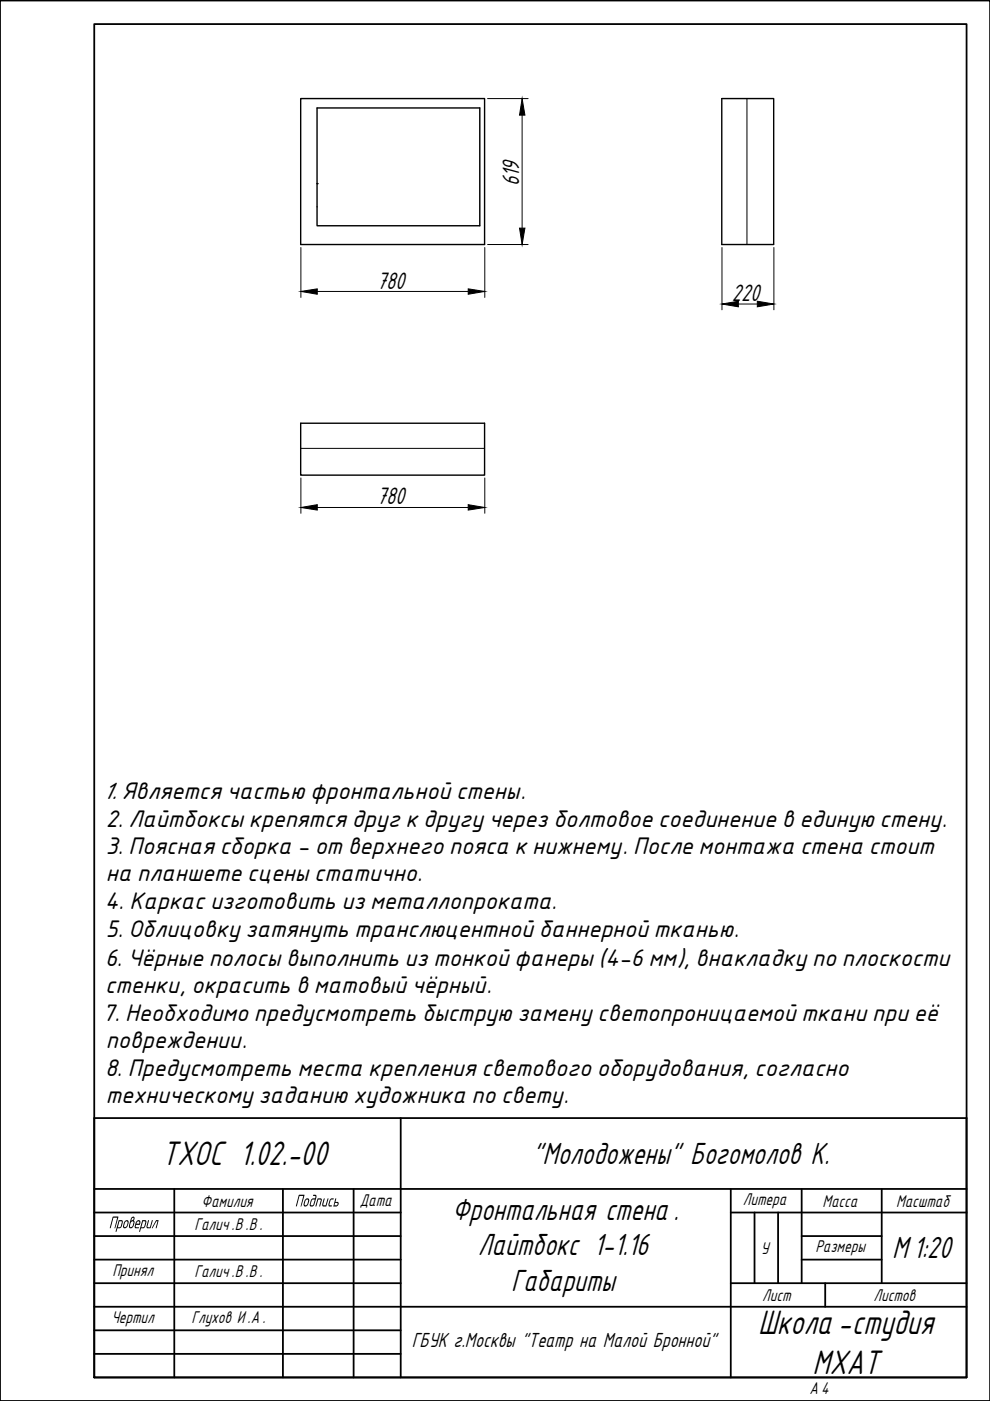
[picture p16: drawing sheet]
<svg xmlns="http://www.w3.org/2000/svg" width="210mm" height="297mm" viewBox="0 0 210 297" stroke-linecap="round" stroke-linejoin="round" font-family="sans-serif">
<defs><g id="words">
<g font-size="8">
<text x="34.3" y="247.1">ТХОС 1.02.-00</text>
<text x="160.7" y="282.9">Школа-студия</text>
<text x="172.3" y="291.2">МХАТ</text>
</g>
<g font-size="7.2">
<text x="112.9" y="246.8">&quot;Молодожены&quot; Богомолов К.</text>
<text x="95.9" y="258.6">Фронтальная стена.</text>
<text x="101.3" y="266.1">Лайтбокс 1-1.16</text>
<text x="189.2" y="266.8">М1:20</text>
<text x="108.4" y="273.6">Габариты</text>
</g>
<g font-size="5.6">
<text x="110.1" y="39.5" transform="rotate(-90 110.1 39.5)">619</text>
<text x="79.9" y="61.2">780</text>
<text x="155.2" y="63.9">220</text>
<text x="79.9" y="107">780</text>
</g>
<g font-size="4.9">
<text x="21.8" y="169.4">1. Является частью фронтальной стены.</text>
<text x="22.4" y="175.2">2. Лайтбоксы крепятся друг к другу через болтовое соединение в единую стену.</text>
<text x="22.4" y="181.1">3. Поясная сборка - от верхнего пояса к нижнему. После монтажа стена стоит</text>
<text x="22.4" y="186.9">на планшете сцены статично.</text>
<text x="22.2" y="192.7">4. Каркас изготовить из металлопроката.</text>
<text x="22.4" y="198.6">5. Облицовку затянуть транслюцентной баннерной тканью.</text>
<text x="22.3" y="204.8">6. Чёрные полосы выполнить из тонкой фанеры (4-6 мм), внакладку по плоскости</text>
<text x="22.3" y="210.6">стенки, окрасить в матовый чёрный.</text>
<text x="21.7" y="216.4">7. Необходимо предусмотреть быструю замену светопроницаемой ткани при её</text>
<text x="22.4" y="222.2">повреждении.</text>
<text x="22.3" y="228.1">8. Предусмотреть места крепления светового оборудования, согласно</text>
<text x="22.4" y="233.9">техническому заданию художника по свету.</text>
</g>
<text font-size="4.8" x="87.3" y="285.6">ГБУК г.Москвы &quot;Театр на Малой Бронной&quot;</text>
<g font-size="4">
<text x="42.8" y="255.8">Фамилия</text>
<text x="62.5" y="255.8">Подпись</text>
<text x="76.3" y="255.6">Дата</text>
<text x="157.5" y="255.4">Литера</text>
<text x="174.4" y="255.8">Масса</text>
<text x="190" y="255.8">Масштаб</text>
<text x="23" y="260.4">Проверил</text>
<text x="41.2" y="260.8">Галич.В .В .</text>
<text x="161.3" y="265.8">У</text>
<text x="172.9" y="265.5">Размеры</text>
<text x="23.8" y="270.5">Принял</text>
<text x="41.2" y="270.8">Галич.В .В .</text>
<text x="161.6" y="275.8">Лист</text>
<text x="185.2" y="275.8">Листов</text>
<text x="23.6" y="280.4">Чертил</text>
<text x="40.6" y="280.4">Глухов И.А.</text>
<text x="171.6" y="295.6">А 4</text>
</g>
</g></defs>
<!-- layer: 0 -->
<path d="M63.8 20.9h38.9v30.9h-38.9zM67.2 22.9h34.5v25h-34.5zM67.2 38.9h.1M153 20.9h11v30.9h-11zM63.8 89.7h38.9v11h-38.9z" fill="none" stroke="#000" stroke-width=".3"/>
<path d="M158.4 20.9v30.9M63.8 95.1h38.9" fill="none" stroke="#000" stroke-width=".21"/>
<g fill="none" stroke="#000" stroke-width=".38">
<path d="M0 .1h209.9v296.9h-209.9zM20 5.1h184.9v286.9h-184.9zM20 237.1h184.9v54.9h-184.9zM85 237.1v54.9M20 252.1h184.9M20 257.1h65M37 252.1v39.9M60 252.1v39.9M75 252.1v39.9M154.9 257.1h50M154.9 252.1v39.9M160 257.1v15"/>
<path d="M165 257.1v15M170 252.1v20M186.9 252.1v20M20 262.1h65M20 267.1h65M20 272.1h65M20 277.1h184.9M154.9 272.1h50M170 262.1h16.9M170 267.1h16.9M175 272.1v5M20 282.1h65"/>
<path d="M20 287h65"/>
</g>
<g fill="#000">
<path d="M31.4 258.8l.2-.1-.4 1.3 .2 .2h.4l.4-1.4 .2-.1-.5 1.7h-.7l-.1-.1zM33.1 258.7h.5l-.4 1.6-.2 .1 .4-1.5h-.3l-.7 1.5h-.2zM68.7 254.1h.1v.1l-.3 1.3 .5 .1 .4-1.4 .2-.1-.4 1.7h-.7l-.2-.2zM69.9 254.3l.3-.2h.6l-.1 .2h-.5l-.1 .2-.3 1 .5 .1v.2h-.5l-.2-.2z"/>
<path d="M30.1 258.7h.8l.1 .2v.3l-.3 1-.3 .2h-.5l-.2 .7-.2 .1zM30.3 258.9l-.3 1.3 .6-.2 .2-1z"/>
<path d="M71.1 254.2l.2-.1-.2 .7h.6l.1 .5-.4 .5h-.7zM71 255l-.1 .6h.5l.2-.5z"/>
</g>
<path d="M103.4 20.9h8.6M110.7 24.4v24M63.8 52.5v10.6M102.8 52.5v10.6M103.4 51.8h8.6M153.1 52.5v13.2M164.1 52.5v13.2M67.3 61.8h32M156.5 64.5h4.1M63.8 101.3v7.5M67.3 107.6h32M102.8 101.3v7.5" fill="none" stroke="#000" stroke-width=".21"/>
<path d="M110.7 20.9l.6 3.5h-1.1zM110.2 48.4h1.1l-.6 3.4zM63.8 61.8l3.5-.6v1.2zM99.3 61.2l3.5 .6-3.5 .6zM153.1 64.5l3.4-.6v1.2zM160.6 63.9l3.5 .6-3.5 .6zM63.8 107.6l3.5-.6v1.1zM99.3 107l3.5 .6-3.5 .5z" fill="#000" stroke="#000" stroke-width=".21"/>
<use href="#words"/>
</svg>
